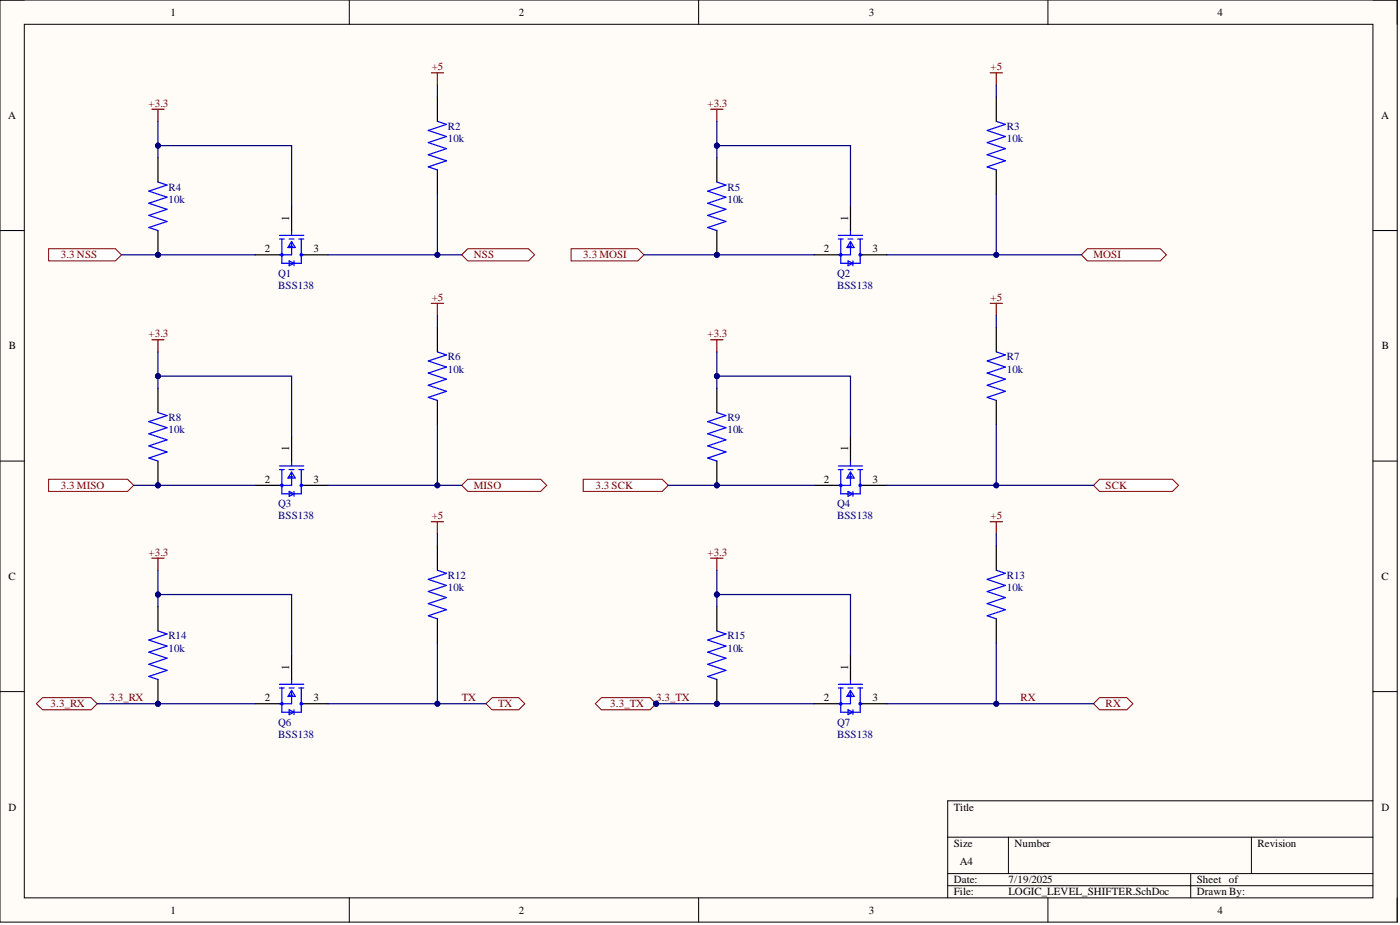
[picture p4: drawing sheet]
<svg xmlns="http://www.w3.org/2000/svg" width="292mm" height="193mm" viewBox="0 0 292 193" stroke-linecap="round" stroke-linejoin="round" font-family="sans-serif">
<defs><g id="words">
<g font-size="2.3">
<text x="35.6" y="3.3">1</text>
<text x="108.2" y="3.3">2</text>
<text x="181.3" y="3.3">3</text>
<text x="254" y="3.3">4</text>
<text x="1.7" y="24.8">A</text>
<text x="288.1" y="24.8">A</text>
<text x="60.3" y="46.1" transform="rotate(-90 60.3 46.1)">1</text>
<text x="176.9" y="46.1" transform="rotate(-90 176.9 46.1)">1</text>
<text x="55.3" y="52.7">2</text>
<text x="65.4" y="52.7">3</text>
<text x="171.9" y="52.7">2</text>
<text x="182" y="52.7">3</text>
<text x="1.9" y="72.9">B</text>
<text x="288.3" y="72.9">B</text>
<text x="60.3" y="94.2" transform="rotate(-90 60.3 94.2)">1</text>
<text x="176.9" y="94.2" transform="rotate(-90 176.9 94.2)">1</text>
<text x="55.3" y="100.7">2</text>
<text x="65.4" y="100.7">3</text>
<text x="171.9" y="100.7">2</text>
<text x="182" y="100.7">3</text>
<text x="1.8" y="121">C</text>
<text x="288.2" y="121">C</text>
<text x="60.3" y="139.7" transform="rotate(-90 60.3 139.7)">1</text>
<text x="176.9" y="139.7" transform="rotate(-90 176.9 139.7)">1</text>
<text x="55.3" y="146.3">2</text>
<text x="65.4" y="146.3">3</text>
<text x="171.9" y="146.3">2</text>
<text x="182" y="146.3">3</text>
<text x="1.8" y="169.1">D</text>
<text x="199" y="169.1">Title</text>
<text x="288.2" y="169.1">D</text>
<text x="199" y="176.7">Size</text>
<text x="211.7" y="176.7">Number</text>
<text x="262.4" y="176.7">Revision</text>
<text x="199" y="184.3">Date:</text>
<text x="200.3" y="180.5">A4</text>
<text x="210.4" y="184.3">7/19/2025</text>
<text x="249.7" y="184.3">Sheet of</text>
<text x="35.6" y="190.6">1</text>
<text x="108.2" y="190.6">2</text>
<text x="181.3" y="190.6">3</text>
<text x="199" y="186.8">File:</text>
<text x="210.4" y="186.8">LOGIC_LEVEL_SHIFTER.SchDoc</text>
<text x="249.7" y="186.8">Drawn By:</text>
<text x="254" y="190.6">4</text>
</g>
<g font-size="2.3" fill="#800000">
<text x="90.1" y="14.7">+5</text>
<text x="206.7" y="14.7">+5</text>
<text x="31" y="22.3">+3.3</text>
<text x="147.6" y="22.3">+3.3</text>
<text x="12.7" y="53.9">3.3 NSS</text>
<text x="98.9" y="53.9">NSS</text>
<text x="121.7" y="53.9">3.3 MOSI</text>
<text x="228.1" y="53.9">MOSI</text>
<text x="90.1" y="62.8">+5</text>
<text x="206.7" y="62.8">+5</text>
<text x="31" y="70.4">+3.3</text>
<text x="147.6" y="70.4">+3.3</text>
<text x="12.7" y="102">3.3 MISO</text>
<text x="98.9" y="102">MISO</text>
<text x="124.2" y="102">3.3 SCK</text>
<text x="230.7" y="102">SCK</text>
<text x="90.1" y="108.3">+5</text>
<text x="206.7" y="108.3">+5</text>
<text x="31" y="115.9">+3.3</text>
<text x="147.6" y="115.9">+3.3</text>
<text x="10.6" y="147.6">3.3_RX</text>
<text x="22.8" y="146.3">3.3_RX</text>
<text x="96.3" y="146.3">TX</text>
<text x="103.9" y="147.6">TX</text>
<text x="127.3" y="147.6">3.3_TX</text>
<text x="136.9" y="146.3">3.3_TX</text>
<text x="212.9" y="146.3">RX</text>
<text x="230.7" y="147.6">RX</text>
</g>
<g font-size="2.3" fill="#000080">
<text x="93.5" y="27.1">R2</text>
<text x="93.5" y="29.6">10k</text>
<text x="210.1" y="27.1">R3</text>
<text x="210.1" y="29.6">10k</text>
<text x="35.2" y="39.7">R4</text>
<text x="151.8" y="39.7">R5</text>
<text x="35.2" y="42.3">10k</text>
<text x="151.8" y="42.3">10k</text>
<text x="58.1" y="57.7">Q1</text>
<text x="174.7" y="57.7">Q2</text>
<text x="58.1" y="60.2">BSS138</text>
<text x="174.7" y="60.2">BSS138</text>
<text x="93.5" y="75.2">R6</text>
<text x="93.5" y="77.7">10k</text>
<text x="210.1" y="75.2">R7</text>
<text x="210.1" y="77.7">10k</text>
<text x="35.2" y="87.8">R8</text>
<text x="151.8" y="87.8">R9</text>
<text x="35.2" y="90.4">10k</text>
<text x="151.8" y="90.4">10k</text>
<text x="58.1" y="105.8">Q3</text>
<text x="174.7" y="105.8">Q4</text>
<text x="58.1" y="108.3">BSS138</text>
<text x="174.7" y="108.3">BSS138</text>
<text x="93.5" y="120.7">R12</text>
<text x="93.5" y="123.3">10k</text>
<text x="210.1" y="120.7">R13</text>
<text x="210.1" y="123.3">10k</text>
<text x="35.2" y="133.4">R14</text>
<text x="35.2" y="135.9">10k</text>
<text x="151.8" y="133.4">R15</text>
<text x="151.8" y="135.9">10k</text>
<text x="58.1" y="151.4">Q6</text>
<text x="58.1" y="153.9">BSS138</text>
<text x="174.7" y="151.4">Q7</text>
<text x="174.7" y="153.9">BSS138</text>
</g>
</g></defs>
<path d="M0 0h291.5v192.4h-291.5z" fill-rule="evenodd" fill="#fffcf8"/>
<path d="M0 0h291.5v192.4h-291.5z" fill="none" stroke="#000" stroke-width=".21"/>
<path d="M5.1 5.1h281.4v182.2h-281.4z" fill-rule="evenodd" fill="#fffcf8"/>
<g fill="none" stroke="#000" stroke-width=".21">
<path d="M0 0h5.1M5.1 5.1h281.4v182.2h-281.4zM72.9 0v5.1M145.8 0v5.1M218.6 0v5.1M286.5 0h5v5.1M0 48.1h5.1M286.5 48.1h5M0 96.2h5.1M286.5 96.2h5M0 144.3h5.1M286.5 144.3h5"/>
<path d="M197.7 174.7h88.8M210.4 174.7v7.5M261.1 174.7v7.5M286.5 167.1h-88.8v20.2M72.9 187.3v5.1M145.8 187.3v5.1M197.7 182.2h88.8M197.7 184.8h88.8M218.6 187.3v5.1M248.4 182.2v5.1M291.5 187.3v5.1"/>
</g>
<g fill="none" stroke="#00f" stroke-width=".25">
<path d="M91.3 25.3l1.9 .7-3.8 1.2 3.8 1.3-3.8 1.2 3.8 1.3-3.8 1.3 3.8 1.2-3.8 1.3 1.9 .6M58.3 49.1h5.1M58.3 49.9h1M58.8 49.9v5h4.1v-5M60.3 49.9h1M60.3 51.4h.8M60.3 54.4l1 .5-1 .5zM60.8 48.1v1M60.8 50.6v2.6h-2.5M60.8 50.4l.8 1.2h-1.5zM61.3 54.4v1M62.4 49.9h1"/>
<path d="M62.9 53.2h.5"/>
<circle cx="58.8" cy="53.2" r=".25"/>
<circle cx="62.9" cy="53.2" r=".25"/>
</g>
<path d="M91.3 20.3v5M91.3 35.4v5.1M53.2 53.2h5.1M60.8 43v5.1M63.4 53.2h5" fill="none" stroke="#000" stroke-width=".25"/>
<path d="M90 15.2h2.5M91.3 15.2v2.5" fill="none" stroke="#800000" stroke-width=".25"/>
<circle cx="33" cy="53.2" r=".51" fill="#000080"/>
<circle cx="33" cy="53.2" r=".51" fill="none" stroke="#000080" stroke-width=".21"/>
<path d="M33 38l1.9 .6-3.8 1.3 3.8 1.2-3.8 1.3 3.8 1.3-3.8 1.2 3.8 1.3-3.8 1.3 1.9 .6" fill="none" stroke="#00f" stroke-width=".25"/>
<path d="M33 48.1v5.1" fill="none" stroke="#000" stroke-width=".25"/>
<circle cx="33" cy="53.2" r=".51" fill="#000080"/>
<circle cx="33" cy="53.2" r=".51" fill="none" stroke="#000080" stroke-width=".21"/>
<path d="M33 32.9v5.1M207.9 20.3v5M207.9 35.4v5.1M169.8 53.2h5.1M177.4 43v5.1M180 53.2h5.1" fill="none" stroke="#000" stroke-width=".25"/>
<path d="M206.6 15.2h2.5M207.9 15.2v2.5M31.7 22.8h2.5M33 22.8v2.5" fill="none" stroke="#800000" stroke-width=".25"/>
<g fill="none" stroke="#00f" stroke-width=".25">
<path d="M207.9 25.3l1.9 .7-3.8 1.2 3.8 1.3-3.8 1.2 3.8 1.3-3.8 1.3 3.8 1.2-3.8 1.3 1.9 .6M174.9 49.1h5.1M174.9 49.9h1M175.4 49.9v5h4.1v-5M176.9 49.9h1.1M176.9 51.4h.8M176.9 54.4l1.1 .5-1.1 .5zM177.4 48.1v1M177.4 50.6v2.6h-2.5M177.4 50.4l.8 1.2h-1.5zM178 54.4v1M179 49.9h1"/>
<path d="M179.5 53.2h.5"/>
<circle cx="175.4" cy="53.2" r=".25"/>
<circle cx="179.5" cy="53.2" r=".25"/>
</g>
<circle cx="149.6" cy="53.2" r=".51" fill="#000080"/>
<circle cx="149.6" cy="53.2" r=".51" fill="none" stroke="#000080" stroke-width=".21"/>
<path d="M149.6 38l1.9 .6-3.8 1.3 3.8 1.2-3.8 1.3 3.8 1.3-3.8 1.2 3.8 1.3-3.8 1.3 1.9 .6" fill="none" stroke="#00f" stroke-width=".25"/>
<path d="M149.6 48.1v5.1" fill="none" stroke="#000" stroke-width=".25"/>
<circle cx="149.6" cy="53.2" r=".51" fill="#000080"/>
<circle cx="149.6" cy="53.2" r=".51" fill="none" stroke="#000080" stroke-width=".21"/>
<path d="M149.6 32.9v5.1M91.3 68.3v5.1M60.8 91.1v5.1M91.3 83.5v5.1M53.2 101.3h5.1M63.4 101.3h5" fill="none" stroke="#000" stroke-width=".25"/>
<path d="M148.3 22.8h2.5M149.6 22.8v2.5M90 63.3h2.5M91.3 63.3v2.5" fill="none" stroke="#800000" stroke-width=".25"/>
<g fill="none" stroke="#00f" stroke-width=".25">
<path d="M91.3 73.4l1.9 .6-3.8 1.3 3.8 1.3-3.8 1.2 3.8 1.3-3.8 1.3 3.8 1.2-3.8 1.3 1.9 .6M58.3 97.2h5.1M58.3 98h1M58.8 98v5h4.1v-5M60.3 98h1M60.3 99.5h.8M60.8 96.2v1M60.8 98.7v2.6h-2.5M60.8 98.5l.8 1.2h-1.5zM62.4 98h1M60.3 102.5l1 .5-1 .5zM61.3 102.5v1"/>
<path d="M62.9 101.3h.5"/>
<circle cx="58.8" cy="101.3" r=".25"/>
<circle cx="62.9" cy="101.3" r=".25"/>
</g>
<circle cx="33" cy="101.3" r=".51" fill="#000080"/>
<circle cx="33" cy="101.3" r=".51" fill="none" stroke="#000080" stroke-width=".21"/>
<path d="M33 86.1l1.9 .6-3.8 1.3 3.8 1.2-3.8 1.3 3.8 1.3-3.8 1.2 3.8 1.3-3.8 1.3 1.9 .6" fill="none" stroke="#00f" stroke-width=".25"/>
<path d="M33 96.2v5.1" fill="none" stroke="#000" stroke-width=".25"/>
<circle cx="33" cy="101.3" r=".51" fill="#000080"/>
<circle cx="33" cy="101.3" r=".51" fill="none" stroke="#000080" stroke-width=".21"/>
<path d="M207.9 68.3v5.1M33 81v5.1M177.4 91.1v5.1M207.9 83.5v5.1M169.8 101.3h5.1M180 101.3h5.1" fill="none" stroke="#000" stroke-width=".25"/>
<path d="M31.7 70.9h2.5M33 70.9v2.5M206.6 63.3h2.5M207.9 63.3v2.5" fill="none" stroke="#800000" stroke-width=".25"/>
<g fill="none" stroke="#00f" stroke-width=".25">
<path d="M207.9 73.4l1.9 .6-3.8 1.3 3.8 1.3-3.8 1.2 3.8 1.3-3.8 1.3 3.8 1.2-3.8 1.3 1.9 .6M174.9 97.2h5.1M174.9 98h1M175.4 98v5h4.1v-5M176.9 98h1.1M176.9 99.5h.8M177.4 96.2v1M177.4 98.7v2.6h-2.5M177.4 98.5l.8 1.2h-1.5zM179 98h1M176.9 102.5l1.1 .5-1.1 .5zM178 102.5v1"/>
<path d="M179.5 101.3h.5"/>
<circle cx="175.4" cy="101.3" r=".25"/>
<circle cx="179.5" cy="101.3" r=".25"/>
</g>
<circle cx="149.6" cy="101.3" r=".51" fill="#000080"/>
<circle cx="149.6" cy="101.3" r=".51" fill="none" stroke="#000080" stroke-width=".21"/>
<path d="M149.6 86.1l1.9 .6-3.8 1.3 3.8 1.2-3.8 1.3 3.8 1.3-3.8 1.2 3.8 1.3-3.8 1.3 1.9 .6" fill="none" stroke="#00f" stroke-width=".25"/>
<path d="M149.6 96.2v5.1" fill="none" stroke="#000" stroke-width=".25"/>
<circle cx="149.6" cy="101.3" r=".51" fill="#000080"/>
<circle cx="149.6" cy="101.3" r=".51" fill="none" stroke="#000080" stroke-width=".21"/>
<path d="M149.6 81v5.1" fill="none" stroke="#000" stroke-width=".25"/>
<path d="M148.3 70.9h2.5M149.6 70.9v2.5" fill="none" stroke="#800000" stroke-width=".25"/>
<path d="M10.1 51.9h14l1.2 1.3-1.2 1.2h-14z" fill-rule="evenodd" fill="#fff"/>
<path d="M10.1 51.9h14l1.2 1.3-1.2 1.2h-14z" fill="none" stroke="#800000" stroke-width=".21"/>
<path d="M96.3 53.2l1.3-1.3h12.7l1.2 1.3-1.2 1.2h-12.7z" fill-rule="evenodd" fill="#fff"/>
<path d="M96.3 53.2l1.3-1.3h12.7l1.2 1.3-1.2 1.2h-12.7z" fill="none" stroke="#800000" stroke-width=".21"/>
<path d="M119.1 51.9h14l1.3 1.3-1.3 1.2h-14z" fill-rule="evenodd" fill="#fff"/>
<path d="M119.1 51.9h14l1.3 1.3-1.3 1.2h-14z" fill="none" stroke="#800000" stroke-width=".21"/>
<path d="M225.6 53.2l1.3-1.3h15.2l1.3 1.3-1.3 1.2h-15.2z" fill-rule="evenodd" fill="#fff"/>
<path d="M225.6 53.2l1.3-1.3h15.2l1.3 1.3-1.3 1.2h-15.2z" fill="none" stroke="#800000" stroke-width=".21"/>
<path d="M10.1 100h16.5l1.3 1.3-1.3 1.2h-16.5z" fill-rule="evenodd" fill="#fff"/>
<path d="M10.1 100h16.5l1.3 1.3-1.3 1.2h-16.5z" fill="none" stroke="#800000" stroke-width=".21"/>
<path d="M96.3 101.3l1.3-1.3h15.2l1.3 1.3-1.3 1.2h-15.2z" fill-rule="evenodd" fill="#fff"/>
<path d="M96.3 101.3l1.3-1.3h15.2l1.3 1.3-1.3 1.2h-15.2z" fill="none" stroke="#800000" stroke-width=".21"/>
<path d="M121.7 100h16.5l1.2 1.3-1.2 1.2h-16.5z" fill-rule="evenodd" fill="#fff"/>
<path d="M121.7 100h16.5l1.2 1.3-1.2 1.2h-16.5z" fill="none" stroke="#800000" stroke-width=".21"/>
<path d="M228.1 101.3l1.3-1.3h15.2l1.3 1.3-1.3 1.2h-15.2z" fill-rule="evenodd" fill="#fff"/>
<path d="M228.1 101.3l1.3-1.3h15.2l1.3 1.3-1.3 1.2h-15.2z" fill="none" stroke="#800000" stroke-width=".21"/>
<g fill="none" stroke="#00f" stroke-width=".25">
<path d="M91.3 119l1.9 .6-3.8 1.3 3.8 1.2-3.8 1.3 3.8 1.3-3.8 1.2 3.8 1.3-3.8 1.3 1.9 .6M58.3 142.8h5.1M58.3 143.5h1M58.8 143.5v5.1h4.1v-5.1M60.3 143.5h1M60.3 145h.8M60.3 148.1l1 .5-1 .5zM60.8 141.7v1.1M60.8 144.3v2.5h-2.5M60.8 144l.8 1.3h-1.5zM61.3 148.1v1M62.4 143.5h1"/>
<path d="M62.9 146.8h.5"/>
<circle cx="58.8" cy="146.8" r=".25"/>
<circle cx="62.9" cy="146.8" r=".25"/>
</g>
<path d="M91.3 113.9v5.1M60.8 136.7v5M91.3 129.1v5.1M53.2 146.8h5.1M63.4 146.8h5" fill="none" stroke="#000" stroke-width=".25"/>
<path d="M90 108.8h2.5M91.3 108.8v2.6" fill="none" stroke="#800000" stroke-width=".25"/>
<circle cx="33" cy="146.8" r=".51" fill="#000080"/>
<circle cx="33" cy="146.8" r=".51" fill="none" stroke="#000080" stroke-width=".21"/>
<path d="M33 131.6l1.9 .7-3.8 1.2 3.8 1.3-3.8 1.3 3.8 1.2-3.8 1.3 3.8 1.2-3.8 1.3 1.9 .6" fill="none" stroke="#00f" stroke-width=".25"/>
<path d="M33 141.7v5.1" fill="none" stroke="#000" stroke-width=".25"/>
<circle cx="33" cy="146.8" r=".51" fill="#000080"/>
<circle cx="33" cy="146.8" r=".51" fill="none" stroke="#000080" stroke-width=".21"/>
<path d="M33 126.6v5" fill="none" stroke="#000" stroke-width=".25"/>
<path d="M31.7 116.4h2.5M33 116.4v2.6" fill="none" stroke="#800000" stroke-width=".25"/>
<path d="M101.4 146.8l1.3-1.3h5.5l1.3 1.3-1.3 1.3h-5.5z" fill-rule="evenodd" fill="#fff"/>
<path d="M101.4 146.8l1.3-1.3h5.5l1.3 1.3-1.3 1.3h-5.5z" fill="none" stroke="#800000" stroke-width=".21"/>
<g fill="none" stroke="#00f" stroke-width=".25">
<path d="M207.9 119l1.9 .6-3.8 1.3 3.8 1.2-3.8 1.3 3.8 1.3-3.8 1.2 3.8 1.3-3.8 1.3 1.9 .6M174.9 142.8h5.1M174.9 143.5h1M175.4 143.5v5.1h4.1v-5.1M176.9 143.5h1.1M176.9 145h.8M176.9 148.1l1.1 .5-1.1 .5zM177.4 141.7v1.1M177.4 144.3v2.5h-2.5M177.4 144l.8 1.3h-1.5zM178 148.1v1M179 143.5h1"/>
<path d="M179.5 146.8h.5"/>
<circle cx="175.4" cy="146.8" r=".25"/>
<circle cx="179.5" cy="146.8" r=".25"/>
</g>
<path d="M207.9 113.9v5.1M177.4 136.7v5M207.9 129.1v5.1M169.8 146.8h5.1M180 146.8h5.1" fill="none" stroke="#000" stroke-width=".25"/>
<path d="M206.6 108.8h2.5M207.9 108.8v2.6" fill="none" stroke="#800000" stroke-width=".25"/>
<circle cx="149.6" cy="146.8" r=".51" fill="#000080"/>
<circle cx="149.6" cy="146.8" r=".51" fill="none" stroke="#000080" stroke-width=".21"/>
<path d="M149.6 131.6l1.9 .7-3.8 1.2 3.8 1.3-3.8 1.3 3.8 1.2-3.8 1.3 3.8 1.2-3.8 1.3 1.9 .6" fill="none" stroke="#00f" stroke-width=".25"/>
<path d="M149.6 141.7v5.1" fill="none" stroke="#000" stroke-width=".25"/>
<circle cx="149.6" cy="146.8" r=".51" fill="#000080"/>
<circle cx="149.6" cy="146.8" r=".51" fill="none" stroke="#000080" stroke-width=".21"/>
<path d="M149.6 126.6v5" fill="none" stroke="#000" stroke-width=".25"/>
<path d="M148.3 116.4h2.5M149.6 116.4v2.6" fill="none" stroke="#800000" stroke-width=".25"/>
<path d="M228.1 146.8l1.3-1.3h5.7l1.3 1.3-1.3 1.3h-5.7z" fill-rule="evenodd" fill="#fff"/>
<path d="M228.1 146.8l1.3-1.3h5.7l1.3 1.3-1.3 1.3h-5.7z" fill="none" stroke="#800000" stroke-width=".21"/>
<circle cx="136.9" cy="146.8" r=".51" fill="#000080"/>
<circle cx="136.9" cy="146.8" r=".51" fill="none" stroke="#000080" stroke-width=".21"/>
<path d="M7.6 146.8l1.3-1.3h10.1l1.3 1.3-1.3 1.3h-10.1z" fill-rule="evenodd" fill="#fff"/>
<path d="M7.6 146.8l1.3-1.3h10.1l1.3 1.3-1.3 1.3h-10.1z" fill="none" stroke="#800000" stroke-width=".21"/>
<path d="M124.2 146.8l1.3-1.3h10.1l1.3 1.3-1.3 1.3h-10.1z" fill-rule="evenodd" fill="#fff"/>
<path d="M124.2 146.8l1.3-1.3h10.1l1.3 1.3-1.3 1.3h-10.1z" fill="none" stroke="#800000" stroke-width=".21"/>
<circle cx="136.9" cy="146.8" r=".51" fill="#000080"/>
<circle cx="136.9" cy="146.8" r=".51" fill="none" stroke="#000080" stroke-width=".21"/>
<path d="M91.3 17.7v2.6M25.3 53.2h27.9" fill="none" stroke="#000080" stroke-width=".25"/>
<circle cx="33" cy="53.2" r=".51" fill="#000080"/>
<circle cx="33" cy="53.2" r=".51" fill="none" stroke="#000080" stroke-width=".21"/>
<path d="M33 30.4v2.5" fill="none" stroke="#000080" stroke-width=".25"/>
<circle cx="33" cy="30.4" r=".51" fill="#000080"/>
<circle cx="33" cy="30.4" r=".51" fill="none" stroke="#000080" stroke-width=".21"/>
<path d="M33 30.4h27.8v12.6" fill="none" stroke="#000080" stroke-width=".25"/>
<circle cx="33" cy="30.4" r=".51" fill="#000080"/>
<circle cx="33" cy="30.4" r=".51" fill="none" stroke="#000080" stroke-width=".21"/>
<path d="M33 25.3v5.1" fill="none" stroke="#000080" stroke-width=".25"/>
<circle cx="33" cy="30.4" r=".51" fill="#000080"/>
<circle cx="33" cy="30.4" r=".51" fill="none" stroke="#000080" stroke-width=".21"/>
<path d="M207.9 17.7v2.6M134.4 53.2h35.4" fill="none" stroke="#000080" stroke-width=".25"/>
<circle cx="149.6" cy="53.2" r=".51" fill="#000080"/>
<circle cx="149.6" cy="53.2" r=".51" fill="none" stroke="#000080" stroke-width=".21"/>
<path d="M149.6 30.4v2.5" fill="none" stroke="#000080" stroke-width=".25"/>
<circle cx="149.6" cy="30.4" r=".51" fill="#000080"/>
<circle cx="149.6" cy="30.4" r=".51" fill="none" stroke="#000080" stroke-width=".21"/>
<path d="M149.6 30.4h27.8v12.6" fill="none" stroke="#000080" stroke-width=".25"/>
<circle cx="149.6" cy="30.4" r=".51" fill="#000080"/>
<circle cx="149.6" cy="30.4" r=".51" fill="none" stroke="#000080" stroke-width=".21"/>
<path d="M149.6 25.3v5.1" fill="none" stroke="#000080" stroke-width=".25"/>
<circle cx="149.6" cy="30.4" r=".51" fill="#000080"/>
<circle cx="149.6" cy="30.4" r=".51" fill="none" stroke="#000080" stroke-width=".21"/>
<path d="M91.3 65.8v2.5M27.9 101.3h25.3" fill="none" stroke="#000080" stroke-width=".25"/>
<circle cx="33" cy="101.3" r=".51" fill="#000080"/>
<circle cx="33" cy="101.3" r=".51" fill="none" stroke="#000080" stroke-width=".21"/>
<path d="M33 78.5v2.5" fill="none" stroke="#000080" stroke-width=".25"/>
<circle cx="33" cy="78.5" r=".51" fill="#000080"/>
<circle cx="33" cy="78.5" r=".51" fill="none" stroke="#000080" stroke-width=".21"/>
<path d="M33 78.5h27.8v12.6" fill="none" stroke="#000080" stroke-width=".25"/>
<circle cx="33" cy="78.5" r=".51" fill="#000080"/>
<circle cx="33" cy="78.5" r=".51" fill="none" stroke="#000080" stroke-width=".21"/>
<path d="M33 73.4v5.1" fill="none" stroke="#000080" stroke-width=".25"/>
<circle cx="33" cy="78.5" r=".51" fill="#000080"/>
<circle cx="33" cy="78.5" r=".51" fill="none" stroke="#000080" stroke-width=".21"/>
<path d="M207.9 65.8v2.5M139.4 101.3h30.4" fill="none" stroke="#000080" stroke-width=".25"/>
<circle cx="149.6" cy="101.3" r=".51" fill="#000080"/>
<circle cx="149.6" cy="101.3" r=".51" fill="none" stroke="#000080" stroke-width=".21"/>
<path d="M149.6 78.5v2.5" fill="none" stroke="#000080" stroke-width=".25"/>
<circle cx="149.6" cy="78.5" r=".51" fill="#000080"/>
<circle cx="149.6" cy="78.5" r=".51" fill="none" stroke="#000080" stroke-width=".21"/>
<path d="M149.6 78.5h27.8v12.6" fill="none" stroke="#000080" stroke-width=".25"/>
<circle cx="149.6" cy="78.5" r=".51" fill="#000080"/>
<circle cx="149.6" cy="78.5" r=".51" fill="none" stroke="#000080" stroke-width=".21"/>
<path d="M149.6 73.4v5.1" fill="none" stroke="#000080" stroke-width=".25"/>
<circle cx="149.6" cy="78.5" r=".51" fill="#000080"/>
<circle cx="149.6" cy="78.5" r=".51" fill="none" stroke="#000080" stroke-width=".21"/>
<path d="M68.4 101.3h27.9" fill="none" stroke="#000080" stroke-width=".25"/>
<circle cx="91.3" cy="101.3" r=".51" fill="#000080"/>
<circle cx="91.3" cy="101.3" r=".51" fill="none" stroke="#000080" stroke-width=".21"/>
<path d="M91.3 88.6v12.7" fill="none" stroke="#000080" stroke-width=".25"/>
<circle cx="91.3" cy="101.3" r=".51" fill="#000080"/>
<circle cx="91.3" cy="101.3" r=".51" fill="none" stroke="#000080" stroke-width=".21"/>
<path d="M68.4 53.2h27.9" fill="none" stroke="#000080" stroke-width=".25"/>
<circle cx="91.3" cy="53.2" r=".51" fill="#000080"/>
<circle cx="91.3" cy="53.2" r=".51" fill="none" stroke="#000080" stroke-width=".21"/>
<path d="M91.3 40.5v12.7" fill="none" stroke="#000080" stroke-width=".25"/>
<circle cx="91.3" cy="53.2" r=".51" fill="#000080"/>
<circle cx="91.3" cy="53.2" r=".51" fill="none" stroke="#000080" stroke-width=".21"/>
<path d="M207.9 40.5v12.7" fill="none" stroke="#000080" stroke-width=".25"/>
<circle cx="207.9" cy="53.2" r=".51" fill="#000080"/>
<circle cx="207.9" cy="53.2" r=".51" fill="none" stroke="#000080" stroke-width=".21"/>
<path d="M207.9 88.6v12.7" fill="none" stroke="#000080" stroke-width=".25"/>
<circle cx="207.9" cy="101.3" r=".51" fill="#000080"/>
<circle cx="207.9" cy="101.3" r=".51" fill="none" stroke="#000080" stroke-width=".21"/>
<path d="M91.3 111.4v2.5M20.3 146.8h32.9" fill="none" stroke="#000080" stroke-width=".25"/>
<circle cx="33" cy="146.8" r=".51" fill="#000080"/>
<circle cx="33" cy="146.8" r=".51" fill="none" stroke="#000080" stroke-width=".21"/>
<path d="M33 124v2.6" fill="none" stroke="#000080" stroke-width=".25"/>
<circle cx="33" cy="124" r=".51" fill="#000080"/>
<circle cx="33" cy="124" r=".51" fill="none" stroke="#000080" stroke-width=".21"/>
<path d="M33 124h27.8v12.7" fill="none" stroke="#000080" stroke-width=".25"/>
<circle cx="33" cy="124" r=".51" fill="#000080"/>
<circle cx="33" cy="124" r=".51" fill="none" stroke="#000080" stroke-width=".21"/>
<path d="M33 119v5" fill="none" stroke="#000080" stroke-width=".25"/>
<circle cx="33" cy="124" r=".51" fill="#000080"/>
<circle cx="33" cy="124" r=".51" fill="none" stroke="#000080" stroke-width=".21"/>
<path d="M68.4 146.8h33" fill="none" stroke="#000080" stroke-width=".25"/>
<circle cx="91.3" cy="146.8" r=".51" fill="#000080"/>
<circle cx="91.3" cy="146.8" r=".51" fill="none" stroke="#000080" stroke-width=".21"/>
<path d="M91.3 134.2v12.6" fill="none" stroke="#000080" stroke-width=".25"/>
<circle cx="91.3" cy="146.8" r=".51" fill="#000080"/>
<circle cx="91.3" cy="146.8" r=".51" fill="none" stroke="#000080" stroke-width=".21"/>
<path d="M207.9 111.4v2.5M149.6 124v2.6" fill="none" stroke="#000080" stroke-width=".25"/>
<circle cx="149.6" cy="124" r=".51" fill="#000080"/>
<circle cx="149.6" cy="124" r=".51" fill="none" stroke="#000080" stroke-width=".21"/>
<path d="M149.6 124h27.8v12.7" fill="none" stroke="#000080" stroke-width=".25"/>
<circle cx="149.6" cy="124" r=".51" fill="#000080"/>
<circle cx="149.6" cy="124" r=".51" fill="none" stroke="#000080" stroke-width=".21"/>
<path d="M149.6 119v5" fill="none" stroke="#000080" stroke-width=".25"/>
<circle cx="149.6" cy="124" r=".51" fill="#000080"/>
<circle cx="149.6" cy="124" r=".51" fill="none" stroke="#000080" stroke-width=".21"/>
<path d="M185.1 146.8h43" fill="none" stroke="#000080" stroke-width=".25"/>
<circle cx="207.9" cy="146.8" r=".51" fill="#000080"/>
<circle cx="207.9" cy="146.8" r=".51" fill="none" stroke="#000080" stroke-width=".21"/>
<path d="M136.4 146.8h33.4" fill="none" stroke="#000080" stroke-width=".25"/>
<circle cx="136.9" cy="146.8" r=".51" fill="#000080"/>
<circle cx="136.9" cy="146.8" r=".51" fill="none" stroke="#000080" stroke-width=".21"/>
<circle cx="149.6" cy="146.8" r=".51" fill="#000080"/>
<circle cx="149.6" cy="146.8" r=".51" fill="none" stroke="#000080" stroke-width=".21"/>
<path d="M207.9 134.2v12.6" fill="none" stroke="#000080" stroke-width=".25"/>
<circle cx="207.9" cy="146.8" r=".51" fill="#000080"/>
<circle cx="207.9" cy="146.8" r=".51" fill="none" stroke="#000080" stroke-width=".21"/>
<path d="M185.1 53.2h40.5" fill="none" stroke="#000080" stroke-width=".25"/>
<circle cx="207.9" cy="53.2" r=".51" fill="#000080"/>
<circle cx="207.9" cy="53.2" r=".51" fill="none" stroke="#000080" stroke-width=".21"/>
<path d="M185.1 101.3h43" fill="none" stroke="#000080" stroke-width=".25"/>
<circle cx="207.9" cy="101.3" r=".51" fill="#000080"/>
<circle cx="207.9" cy="101.3" r=".51" fill="none" stroke="#000080" stroke-width=".21"/>
<use href="#words"/>
</svg>
